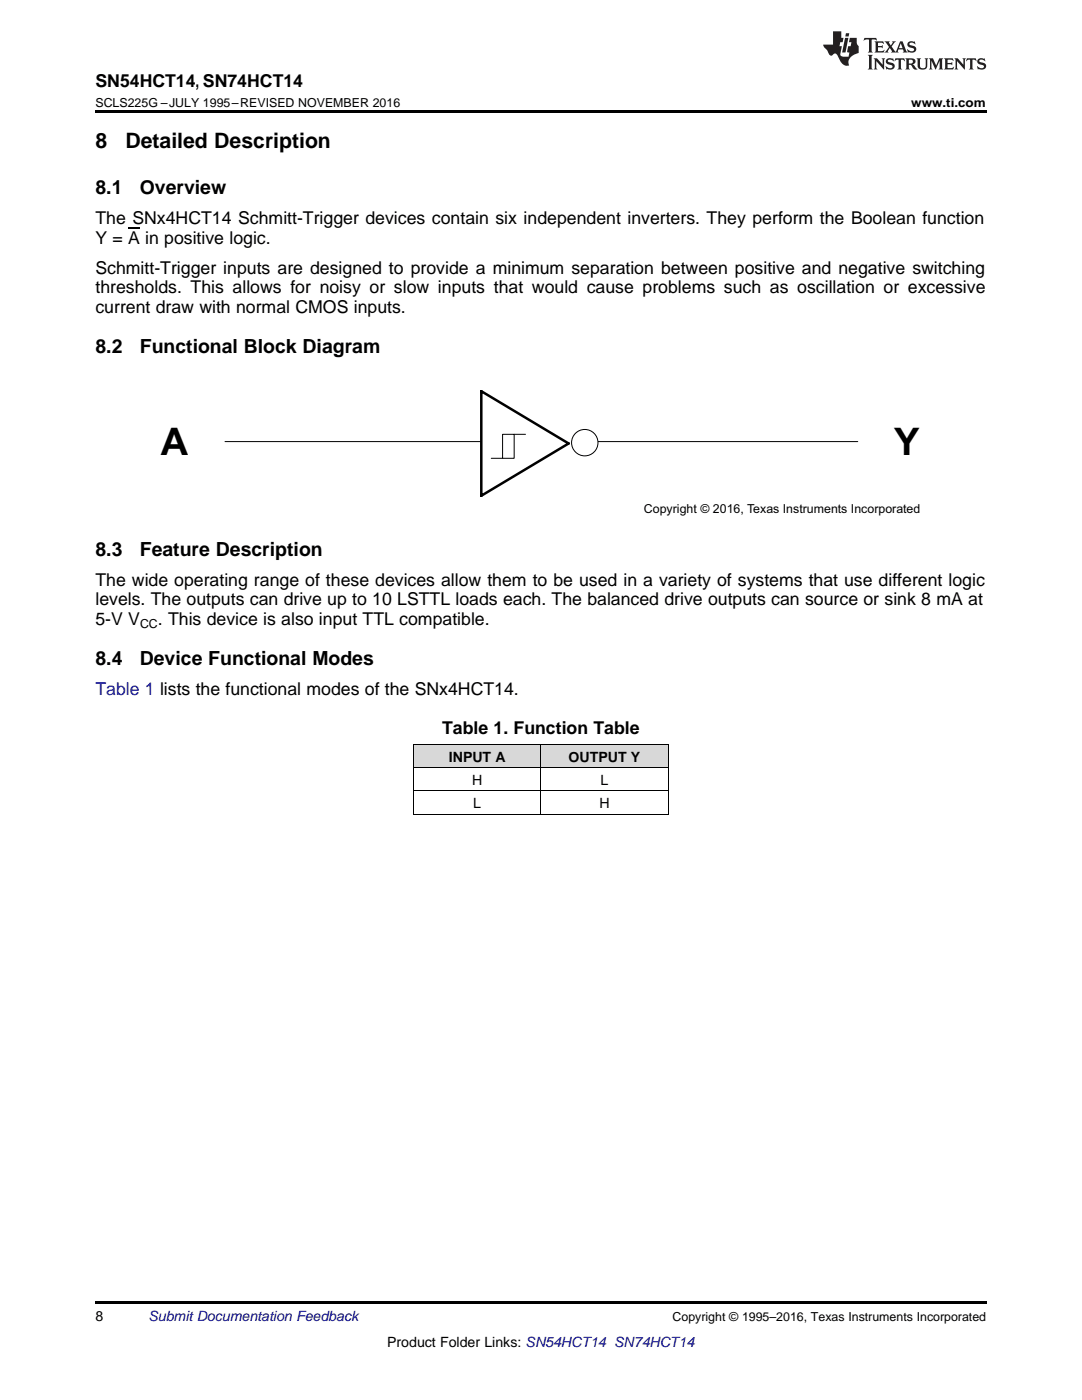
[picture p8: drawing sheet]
<svg xmlns="http://www.w3.org/2000/svg" width="216mm" height="279mm" viewBox="0 0 216 279" stroke-linecap="round" stroke-linejoin="round" font-family="sans-serif">
<defs><g id="words">
<g font-size="7.6">
<text x="32.1" y="90.9">A</text>
<text x="178.4" y="90.9">Y</text>
</g>
<g font-size="4.2">
<text x="19" y="29.6">8</text>
<text x="25" y="29.6">Detailed Description</text>
</g>
<g font-size="3.9">
<text x="19" y="38.8">8.1</text>
<text x="27.9" y="38.8">Overview</text>
<text x="19" y="70.4">8.2</text>
<text x="27.9" y="70.4">Functional Block Diagram</text>
<text x="19" y="111">8.3</text>
<text x="27.9" y="111">Feature Description</text>
<text x="19" y="132.8">8.4</text>
<text x="27.9" y="132.8">Device Functional Modes</text>
</g>
<g font-size="3.5">
<text x="19" y="17.3">SN54HCT14, SN74HCT14</text>
<text x="19" y="44.8">The SNx4HCT14 Schmitt-Trigger devices contain six independent inverters. They perform the Boolean function</text>
<text x="19" y="48.6">Y = A in positive logic.</text>
<text x="19" y="54.6">Schmitt-Trigger inputs are designed to provide a minimum separation between positive and negative switching</text>
<text x="19" y="58.5">thresholds. This allows for noisy or slow inputs that would cause problems such as oscillation or excessive</text>
<text x="19" y="62.4">current draw with normal CMOS inputs.</text>
<text x="19" y="116.9">The wide operating range of these devices allow them to be used in a variety of systems that use different logic</text>
<text x="19" y="120.8">levels. The outputs can drive up to 10 LSTTL loads each. The balanced drive outputs can source or sink 8 mA at</text>
<text x="19" y="124.7">5-V V</text>
<text x="31.5" y="124.7">. This device is also input TTL compatible.</text>
<text x="88.2" y="146.5">Table 1. Function Table</text>
</g>
<text font-size="3.5" fill="#00f" x="19" y="138.7">Table 1 lists the functional modes of the SNx4HCT14.</text>
<g font-size="2.8">
<text x="89.6" y="152">INPUT A</text>
<text x="113.5" y="152">OUTPUT Y</text>
<text x="94.2" y="156.6">H</text>
<text x="94.4" y="161.3">L</text>
<text x="119.6" y="161.3">H</text>
<text x="119.8" y="156.6">L</text>
<text x="19" y="263.6">8</text>
<text x="77.3" y="268.9">Product Folder Links: SN54HCT14 SN74HCT14</text>
</g>
<text font-size="2.8" fill="#0000c8" x="29.6" y="263.6">Submit Documentation Feedback</text>
<g font-size="2.5">
<text x="19" y="21.4">SCLS225G –JULY 1995–REVISED NOVEMBER 2016</text>
<text x="181.8" y="21.4">www.ti.com</text>
<text x="128.5" y="102.4">Copyright © 2016, Texas Instruments Incorporated</text>
<text x="27.9" y="125.4">CC</text>
<text x="134.2" y="263.6">Copyright © 1995–2016, Texas Instruments Incorporated</text>
</g>
</g></defs>
<g fill="#d8d8d8">
<path d="M82.5 148.6h25.4v4.6h-25.4z"/>
<path d="M107.9 148.6h25.4v4.6h-25.4z"/>
</g>
<path d="M82.5 162.5l.2 .1zM133.2 162.5l.1 .1zM19 259.7h177.8v.5h-177.8z" fill="#000"/>
<path d="M44.9 88.1h51.1M119.3 88.1h51.9M82.5 157.9h50.8M82.5 153.2h50.8M82.5 148.5h50.8M82.6 148.6v14M107.9 148.6v14M133.3 148.6v14M82.5 162.5h50.8" fill="none" stroke="#000" stroke-width=".2"/>
<path d="M96 78.1l17.5 10.4-17.5 10.4z" fill="none" stroke="#000" stroke-width=".5"/>
<path d="M100.3 86.7h2.3v4.8h-2.3z" fill="#fff"/>
<path d="M98 91.5h2.3zM100.3 86.7h2.3v4.8h-2.3zM102.6 86.7h2.3" fill="none" stroke="#000" stroke-width=".2"/>
<circle cx="116.7" cy="88.3" r="2.63" fill="#fff"/>
<circle cx="116.7" cy="88.3" r="2.63" fill="none" stroke="#000" stroke-width=".2"/>
<path d="M19 22h177.8v.5h-177.8z" fill="#000"/>
<g fill="#231f20">
<path d="M172.5 7.6l-.1 .5 .4-.2h.6v.1v2.1l-.2 .4h.9l-.2-.4v-2.1l.1-.1h.5l.5 .2-.2-.5zM174.5 8.3l.2 .3v1.5l-.2 .4h1.8l.2-.6a1.04 1.04 0 0 1-1.3 .2v-.7h.6l.3 .2v-.6l-.3 .2h-.6v-.6l.8-.1 .4 .3-.2-.5zM176.5 8.3l.9 1.1-.9 1.1h.8l-.2-.2 .4-.7 .5 .7-.2 .2h1.5l-.2-.2 .2-.4h.9l.1 .4-.2 .2h1l-.3-.3-.7-1.9h-.5l-.9 2-.8-1 .9-1h-.8l.1 .3-.4 .5-.3-.6 .1-.2zM179.7 8.6l.4 1h-.7zM181.3 8.4a.63 .63 0 0 0-.2 .7 .63 .63 0 0 0 .6 .4l.6 .2 .1 .2a.75 .75 0 0 1-.7 .4 .75 .75 0 0 1-.6-.5l.1 .7 .1-.1a1.11 1.11 0 0 0 1.5-.6 1.13 1.13 0 0 0-1.2-.8l-.1-.4a1.04 1.04 0 0 1 1.2 .2l-.2-.5-.2 .1-.4-.2zM173.2 10.9l.2 .4v2.2l-.2 .4h1l-.3-.4v-2.2l.3-.4zM174.3 11.6l.3 .4v1.5l-.3 .4h.8l-.2-.4v-1.3l1.5 1.7v-1.9l.2-.4h-.7l.2 .4v.9l-1.1-1.3zM177 11.8a.62 .62 0 0 0-.2 .7 .62 .62 0 0 0 .6 .4l.6 .1 .1 .3a.76 .76 0 0 1-.7 .3 .76 .76 0 0 1-.7-.4l.2 .7 .1-.1a1.11 1.11 0 0 0 1.5-.6 1.13 1.13 0 0 0-1.2-.8l-.1-.4a1.04 1.04 0 0 1 1.2 .2l-.2-.6-.2 .1-.5-.1zM178.7 11.6l-.2 .6a.61 .61 0 0 1 .8-.3v1.6l-.2 .4h.9l-.2-.4v-1.6a.63 .63 0 0 1 .7 .3l-.1-.6zM180.6 11.6l.3 .4v1.5l-.3 .4h1l-.2-.2-.1-.8 .6 .2a.76 .76 0 0 0 1.2 .7l-1-1a.58 .58 0 0 0 .6-.5 .58 .58 0 0 0-.5-.6zM181.4 11.9h.1a.45 .45 0 0 1 .5 .1 .45 .45 0 0 1 .1 .5l-.8 .2zM182.9 11.6l.2 .2a2.17 2.17 0 0 0 .3 1.9 .99 .99 0 0 0 1.6-.6v-1.1l.2-.4h-.7l.2 .2a1.92 1.92 0 0 1-.2 1.8 .6 .6 0 0 1-.9-.5v-1.1l.2-.4zM185.4 11.6l.2 .4v1.5l-.2 .4h.7l-.2-.4v-1.4l.8 1.8 .8-1.8v1.4l-.2 .4h.9l-.2-.4v-1.5l.2-.4h-.8l-.6 1.5-.6-1.5zM188.4 11.6l.2 .4v1.5l-.2 .4h1.8l.1-.6a1.04 1.04 0 0 1-1.2 .1v-.6h.5l.4 .2v-.6l-.4 .2h-.5v-.7h.8l.3 .3-.1-.6zM190.5 11.6l.2 .4v1.5l-.2 .4h.7l-.2-.4v-1.3l1.5 1.7v-1.9l.2-.4h-.7l.2 .4v.9l-1.1-1.3zM192.9 11.6l-.1 .6a.61 .61 0 0 1 .7-.3l.1 1.6-.3 .4h1l-.3-.4 .1-1.6a.63 .63 0 0 1 .7 .3l-.1-.6zM195.2 11.8a.62 .62 0 0 0-.2 .7 .62 .62 0 0 0 .6 .4l.6 .1 .1 .3a.76 .76 0 0 1-.7 .3 .76 .76 0 0 1-.6-.4l.1 .7 .1-.1a1.11 1.11 0 0 0 1.6-.6 1.13 1.13 0 0 0-1.3-.8l-.1-.4a1.04 1.04 0 0 1 1.2 .2l-.1-.6-.2 .1-.5-.1z"/>
<path d="M166.2 6.3v2.6h-1.9v.4l.8 .9a.91 .91 0 0 0 1 .8 .56 .56 0 0 1 .5-.3 .56 .56 0 0 1 .5 .3l.4 .8a1.53 1.53 0 0 0 1.9 1.2 1.54 1.54 0 0 1 1-2.1l.9-.3v-1.4a1.52 1.52 0 0 1-.4-1.6h-1.3l-.2 .8h.5l-.2 .8h-.5l-.1 1v.2l.4 .1-.2 .8a1.93 1.93 0 0 1-1.6-.3l.3-1.8h-.5l.2-.8h.4l.2-.8h-.4v-1.3zM168.6 7.6l-.6 2.9h.7l.6-2.9zM168.8 6.6l-.1 .7h.6l.2-.7z"/>
</g>
<path d="M25.6 45.5h2.3" fill="none" stroke="#000" stroke-width=".25"/>
<use href="#words"/>
</svg>
